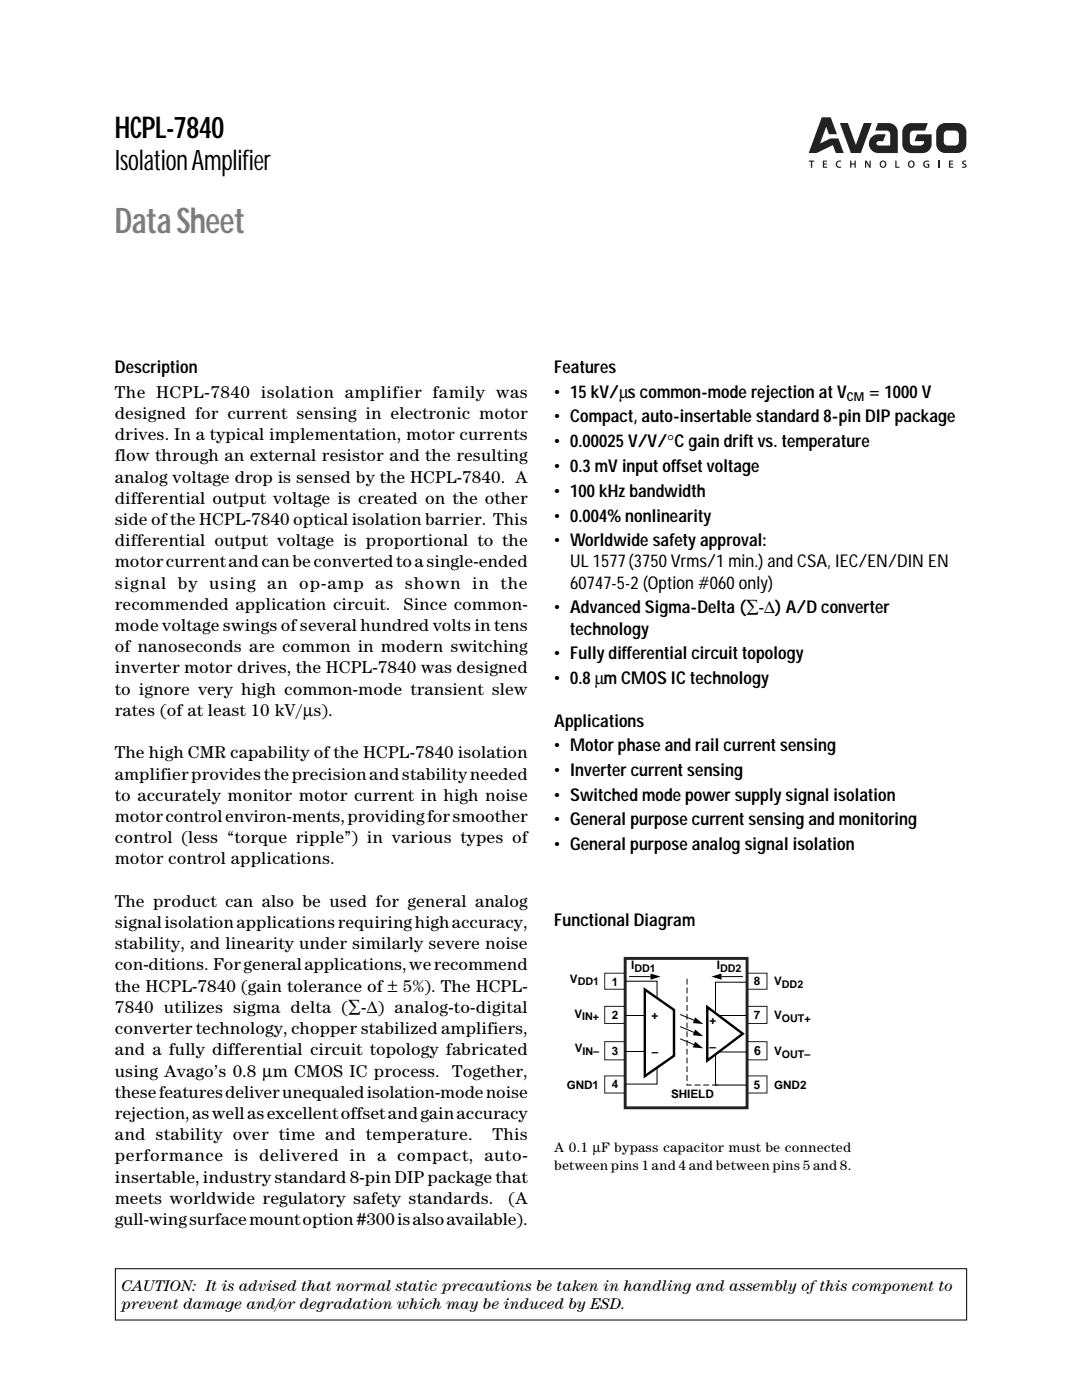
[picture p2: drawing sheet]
<svg xmlns="http://www.w3.org/2000/svg" width="216mm" height="279mm" viewBox="0 0 216 279" stroke-linecap="round" stroke-linejoin="round" font-family="sans-serif">
<defs><g id="words">
<text font-size="7.1" fill="#808080" x="22.9" y="46.6">Data Sheet</text>
<text font-size="6" x="22.9" y="27.5">HCPL-7840</text>
<text font-size="5.6" x="22.9" y="33.9">Isolation Amplifier</text>
<g font-size="3.5">
<text x="22.9" y="74.4">Description</text>
<text x="110.6" y="74.4">Features</text>
<text x="22.9" y="79.4">The HCPL-7840 isolation amplifier family was</text>
<text x="22.9" y="83.6">designed for current sensing in electronic motor</text>
<text x="110.6" y="79.4">• 15 kV/µs common-mode rejection at V</text>
<text x="173.3" y="79.4">= 1000 V</text>
<text x="22.9" y="87.8">drives. In a typical implementation, motor currents</text>
<text x="110.6" y="84.3">• Compact, auto-insertable standard 8-pin DIP package</text>
<text x="110.6" y="89.3">• 0.00025 V/V/°C gain drift vs. temperature</text>
<text x="22.9" y="92.1">flow through an external resistor and the resulting</text>
<text x="110.6" y="94.2">• 0.3 mV input offset voltage</text>
<text x="22.9" y="96.3">analog voltage drop is sensed by the HCPL-7840. A</text>
<text x="22.9" y="100.5">differential output voltage is created on the other</text>
<text x="110.6" y="99.1">• 100 kHz bandwidth</text>
<text x="22.9" y="104.8">side of the HCPL-7840 optical isolation barrier. This</text>
<text x="110.6" y="104.1">• 0.004% nonlinearity</text>
<text x="22.9" y="109">differential output voltage is proportional to the</text>
<text x="22.9" y="113.2">motor current and can be converted to a single-ended</text>
<text x="110.6" y="109">• Worldwide safety approval:</text>
<text x="113.8" y="113.2">UL 1577 (3750 Vrms/1 min.) and CSA, IEC/EN/DIN EN</text>
<text x="22.9" y="117.5">signal by using an op-amp as shown in the</text>
<text x="113.8" y="117.5">60747-5-2 (Option #060 only)</text>
<text x="22.9" y="121.7">recommended application circuit.</text>
<text x="22.9" y="125.9">mode voltage swings of several hundred volts in tens</text>
<text x="80.5" y="121.7">Since common-</text>
<text x="110.6" y="122.4">• Advanced Sigma-Delta (∑-∆) A/D converter</text>
<text x="22.9" y="130.2">of nanoseconds are common in modern switching</text>
<text x="110.6" y="131.6">• Fully differential circuit topology</text>
<text x="113.8" y="126.6">technology</text>
<text x="22.9" y="134.4">inverter motor drives, the HCPL-7840 was designed</text>
<text x="110.6" y="136.5">• 0.8µm CMOS IC technology</text>
<text x="22.9" y="138.6">to ignore very high common-mode transient slew</text>
<text x="22.9" y="142.9">rates (of at least 10 kV/µs).</text>
<text x="110.6" y="145">Applications</text>
<text x="110.6" y="149.9">• Motor phase and rail current sensing</text>
<text x="22.9" y="151.3">The high CMR capability of the HCPL-7840 isolation</text>
<text x="22.9" y="155.6">amplifier provides the precision and stability needed</text>
<text x="110.6" y="154.9">• Inverter current sensing</text>
<text x="22.9" y="159.8">to accurately monitor motor current in high noise</text>
<text x="110.6" y="159.8">• Switched mode power supply signal isolation</text>
<text x="22.9" y="164">motor control environ-ments, providing for smoother</text>
<text x="110.6" y="164.7">• General purpose current sensing and monitoring</text>
<text x="22.9" y="168.3">control (less “torque ripple”) in various types of</text>
<text x="22.9" y="172.5">motor control applications.</text>
<text x="110.6" y="169.7">• General purpose analog signal isolation</text>
<text x="22.9" y="181">The product can also be used for general analog</text>
<text x="22.9" y="185.2">signal isolation applications requiring high accuracy,</text>
<text x="110.6" y="184.8">Functional Diagram</text>
<text x="22.9" y="189.4">stability, and linearity under similarly severe noise</text>
<text x="22.9" y="193.7">con-ditions. For general applications, we recommend</text>
<text x="22.9" y="197.9">the HCPL-7840 (gain tolerance of ± 5%). The HCPL-</text>
<text x="22.9" y="202.1">7840 utilizes sigma delta (∑-∆) analog-to-digital</text>
<text x="22.9" y="206.4">converter technology, chopper stabilized amplifiers,</text>
<text x="22.9" y="210.6">and a fully differential circuit topology fabricated</text>
<text x="22.9" y="214.8">using Avago’s 0.8 µm CMOS IC process. Together,</text>
<text x="22.9" y="219.1">these features deliver unequaled isolation-mode noise</text>
<text x="22.9" y="223.3">rejection, as well as excellent offset and gain accuracy</text>
<text x="22.9" y="227.5">and stability over time and temperature.</text>
<text x="98.3" y="227.5">This</text>
<text x="22.9" y="231.8">performance is delivered in a compact, auto-</text>
<text x="22.9" y="236">insertable, industry standard 8-pin DIP package that</text>
<text x="22.9" y="240.2">meets worldwide regulatory safety standards.</text>
<text x="22.9" y="244.5">gull-wing surface mount option #300 is also available).</text>
<text x="101.4" y="240.2">(A</text>
</g>
<g font-size="3.2">
<text x="24.2" y="257.7">CAUTION: It is advised that normal static precautions be taken in handling and assembly of this component to</text>
<text x="24.2" y="261.2">prevent damage and/or degradation which may be induced by ESD.</text>
</g>
<g font-size="2.8">
<text x="110.6" y="229.9">A 0.1 µF bypass capacitor must be connected</text>
<text x="110.6" y="233.4">between pins 1 and 4 and between pins 5 and 8.</text>
</g>
<text font-size="2.6" x="150.5" y="210.5">6</text>
<text font-size="2.5" x="169" y="80.1">CM</text>
<g font-size="2.3">
<text x="113.7" y="196.1">V</text>
<text x="122.1" y="196.7">1</text>
<text x="126" y="193.4">I</text>
<text x="143" y="193.4">I</text>
<text x="150.4" y="196.5">8</text>
<text x="154.5" y="196.6">V</text>
<text x="114.6" y="203.1">V</text>
<text x="122.1" y="203.3">2</text>
<text x="130" y="203.4">+</text>
<text x="150.4" y="203.3">7</text>
<text x="154.5" y="203.4">V</text>
<text x="114.7" y="210">V</text>
<text x="141.6" y="204.3">+</text>
<text x="141.6" y="209.7">–</text>
<text x="122.1" y="210.5">3</text>
<text x="130.1" y="210.7">–</text>
<text x="154.5" y="210.5">V</text>
<text x="113.1" y="217.2">GND1</text>
<text x="122.1" y="217.1">4</text>
<text x="133.9" y="219.1">SHIELD</text>
<text x="150.4" y="217.3">5</text>
<text x="154.5" y="217.2">GND2</text>
</g>
<g font-size="2.1">
<text x="115.3" y="196.7">DD1</text>
<text x="126.6" y="194">DD1</text>
<text x="143.7" y="194">DD2</text>
<text x="156" y="197.2">DD2</text>
<text x="116.2" y="203.7">IN+</text>
<text x="156" y="203.9">OUT+</text>
<text x="116.2" y="210.5">IN–</text>
<text x="156" y="211.1">OUT–</text>
</g>
</g></defs>
<path d="M23 253.2h169.9v10.2h-169.9z" fill="none" stroke="#000" stroke-width=".2"/>
<g fill="#fff" stroke="#231f20" stroke-width=".2">
<path d="M120.7 194.2h32.3v3.2h-32.3z"/>
<path d="M120.7 200.8h32.3v3.5h-32.3z"/>
<path d="M120.7 214.7h32.3v3.4h-32.3z"/>
<path d="M120.7 207.9h32.3v3.6h-32.3z"/>
</g>
<path d="M124.7 191.3h24.4v29.8h-24.4z" fill="#fff" stroke="#231f20" stroke-width=".58"/>
<g fill="none" stroke="#000" stroke-width=".2">
<path d="M124.8 195.8h6.3v3.5M125.5 194.9h4.3M148.2 194.9h-4.2M149 196h-6.2v6.1M124.8 202.7h3.9M124.8 209.8h3.9M131.1 213.1v3.3h-6.3M135.7 202.5l3 1.2M135.7 204.9l3 1.2M135.7 207.3l3 1.2M142.8 210.5v6h6.3M143.5 202.7h5.7"/>
<path d="M143.5 209.9h5.7"/>
</g>
<path d="M128.7 197.5l5.8 4.1v9.1l-5.8 4.1zM141.1 201l7.1 5.3-7.1 5.4z" fill="none" stroke="#000" stroke-width=".49"/>
<path d="M129.8 194.3l2 .6-2 .6zM142 194.9l2-.6v1.2zM138.7 203l1.6 1.4-2.1-.2zM138.7 205.5l1.6 1.3-2.1-.2zM138.7 207.9l1.6 1.3-2.1-.2z" fill="#000"/>
<path d="M137.1 195.3v21.2h6.3" fill="none" stroke="#000" stroke-width=".2" stroke-dasharray="1.2 .6" stroke-linecap="butt"/>
<g fill="#231f20">
<path d="M161.4 32h1.1v.3h-.4v1.2h-.3v-1.2h-.4z"/>
<path d="M164.2 32h.8v.3h-.5v.3h.5v.2h-.5v.5h.6v.2h-.9z"/>
<path d="M167 32.2l.5-.2 .4 .1-.1 .2a.53 .53 0 0 0-.8 .5 .53 .53 0 0 0 .8 .4l.1 .2a.76 .76 0 0 1-1-.2 .76 .76 0 0 1 .1-1z"/>
<path d="M169.6 32h.3v.6h.6v-.6h.3v1.5h-.3v-.6h-.6v.6h-.3z"/>
<path d="M172.6 32h.3l.6 1.1v-1.1h.2v1.5h-.2l-.7-1.1v1.1h-.2z"/>
<path d="M178.6 32h.3v1.3h.6v.2h-.9z"/>
<path d="M184.4 32.2l.6-.2 .4 .1-.1 .2a.54 .54 0 0 0-.8 .4 .54 .54 0 0 0 .7 .6v-.4h-.3v-.2h.5v.7a.78 .78 0 0 1-1-.1 .78 .78 0 0 1 0-1.1z"/>
<path d="M187.2 32h.3v1.5h-.3z"/>
<path d="M189.4 32h.8v.3h-.6v.3h.6v.2h-.6v.5h.6v.2h-.8z"/>
<path d="M192 32.2l.5-.2 .3 .1-.1 .2h-.4v.2l.2 .1a.42 .42 0 0 1 .4 .4 .42 .42 0 0 1-.3 .4h-.7l.1-.2a.39 .39 0 0 0 .6-.1l-.3-.2a.42 .42 0 0 1-.3-.7z"/>
<path d="M164 23.4h1.8l1.2 3.4h-1.6l-.5-1.5-1.3 3.3 2.1-1h1.6l1.1 2.9h-1.6l-.6-1.5-3.2 1.5h-1.6z"/>
<path d="M180.6 25.1l.8-.5h.4h3.3l-.5 1.5h-2.3a.75 .75 0 0 0-.8 .7v1.5a.75 .75 0 0 0 .8 .8h1.3a.76 .76 0 0 0 .8-.9h-1.9l.5-1.4h2.9a3.4 3.4 0 0 1-.5 3.2l-.4 .3a6.4 6.4 0 0 1-3.6 .2 1.8 1.8 0 0 1-1.4-1.7l.1-2.9z"/>
<path d="M167.6 24.6h1.6l1.6 4.3 1.5-4.3h1.6l-2.1 5.9h-2z"/>
<path d="M175.2 24.6h2.1a1.8 1.8 0 0 1 1.8 1.8v4.1h-3.8a1.88 1.88 0 0 1-1.9-1.8 1.88 1.88 0 0 1 1.9-1.9h1.4l-.5 1.4h-.9a.44 .44 0 0 0-.4 .4 .44 .44 0 0 0 .4 .4l2.3 .1v-2.3a.75 .75 0 0 0-.7-.7h-2.3z"/>
<path d="M175.5 32.8a.71 .71 0 0 1 1.4 0 .71 .71 0 0 1-1.4 0zM176 32.3a.51 .51 0 0 0-.2 .7 .51 .51 0 0 0 .6 .2 .51 .51 0 0 0 .2-.6 .51 .51 0 0 0-.6-.3z"/>
<path d="M181.1 32.8a.71 .71 0 0 1 1.4 0 .71 .71 0 0 1-1.4 0zM181.6 32.3a.51 .51 0 0 0-.2 .7 .51 .51 0 0 0 .6 .2 .51 .51 0 0 0 .2-.6 .51 .51 0 0 0-.6-.3z"/>
<path d="M187.3 25.1l.8-.5h2.9a1.8 1.8 0 0 1 1.8 1.8v2.3a1.8 1.8 0 0 1-1.8 1.8h-2.4a1.8 1.8 0 0 1-1.8-1.8l.1-2.8zM188.5 26.3l-.2 .5v1.5a.75 .75 0 0 0 .8 .7h1.5a.75 .75 0 0 0 .7-.7v-1.5a.75 .75 0 0 0-.7-.7h-1.5z"/>
</g>
<use href="#words"/>
</svg>
